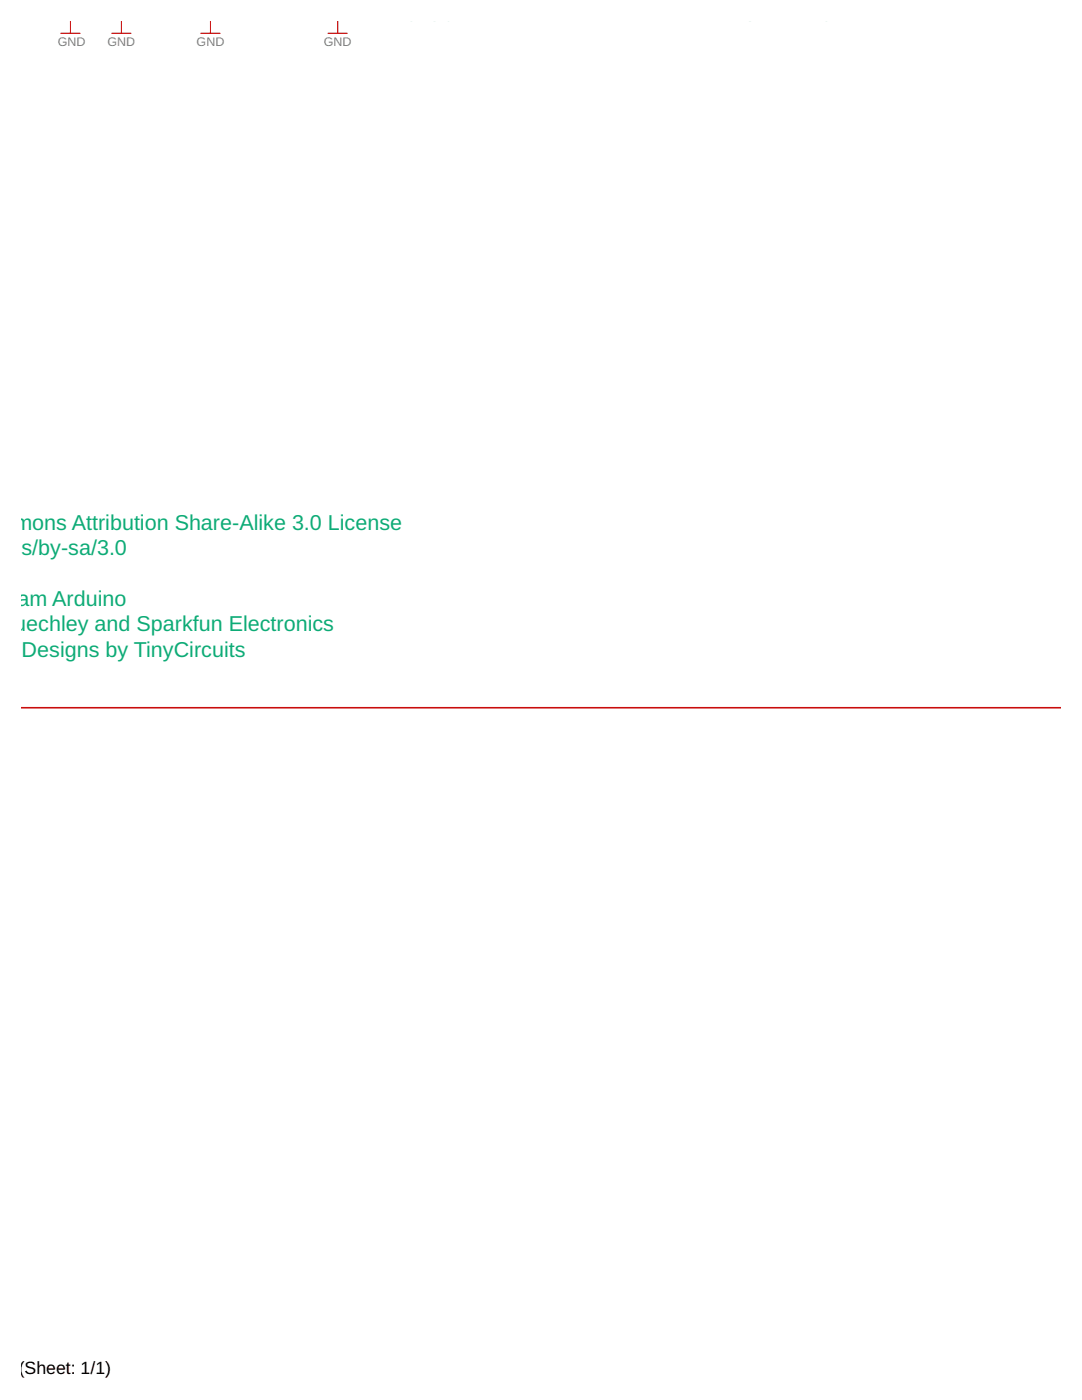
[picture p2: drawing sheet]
<svg xmlns="http://www.w3.org/2000/svg" width="216mm" height="279mm" viewBox="0 0 216 279" stroke-linecap="round" stroke-linejoin="round" font-family="sans-serif">
<defs><g id="words">
<g font-size="4.3" fill="#0dab76">
<text x="-.7" y="105.7">mmons Attribution Share-Alike 3.0 License</text>
<text x="-.3" y="110.8">ses/by-sa/3.0</text>
<text x="1.1" y="120.9">eam Arduino</text>
<text x="-.2" y="131.1">ld Designs by TinyCircuits</text>
<text x="0" y="126">Buechley and Sparkfun Electronics</text>
</g>
<text font-size="3.5" x="-1" y="274.2">ch (Sheet: 1/1)</text>
<g font-size="2.5" fill="#808080">
<text x="115.7" y="-1">SM02B-SRSS</text>
<text x="175.5" y="-1">TSOP57438</text>
<text x="11.5" y="9.2">GND</text>
<text x="21.4" y="9.2">GND</text>
<text x="39.2" y="9.2">GND</text>
<text x="64.6" y="9.2">GND</text>
</g>
</g></defs>
<path d="M4.1 141.2h207.7" fill="none" stroke="#c90d0c" stroke-width=".32"/>
<path d="M12.1 6.6h3.9M22.3 6.6h3.8M40.1 6.6h3.8M65.5 6.6h3.8" fill="none" stroke="#c90d0c" stroke-width=".25"/>
<path d="M14.1 4.1v2.5M24.2 4.1v2.5M42 4.1v2.5M67.4 4.1v2.5" fill="none" stroke="#c90d0c" stroke-width=".2"/>
<use href="#words"/>
</svg>
